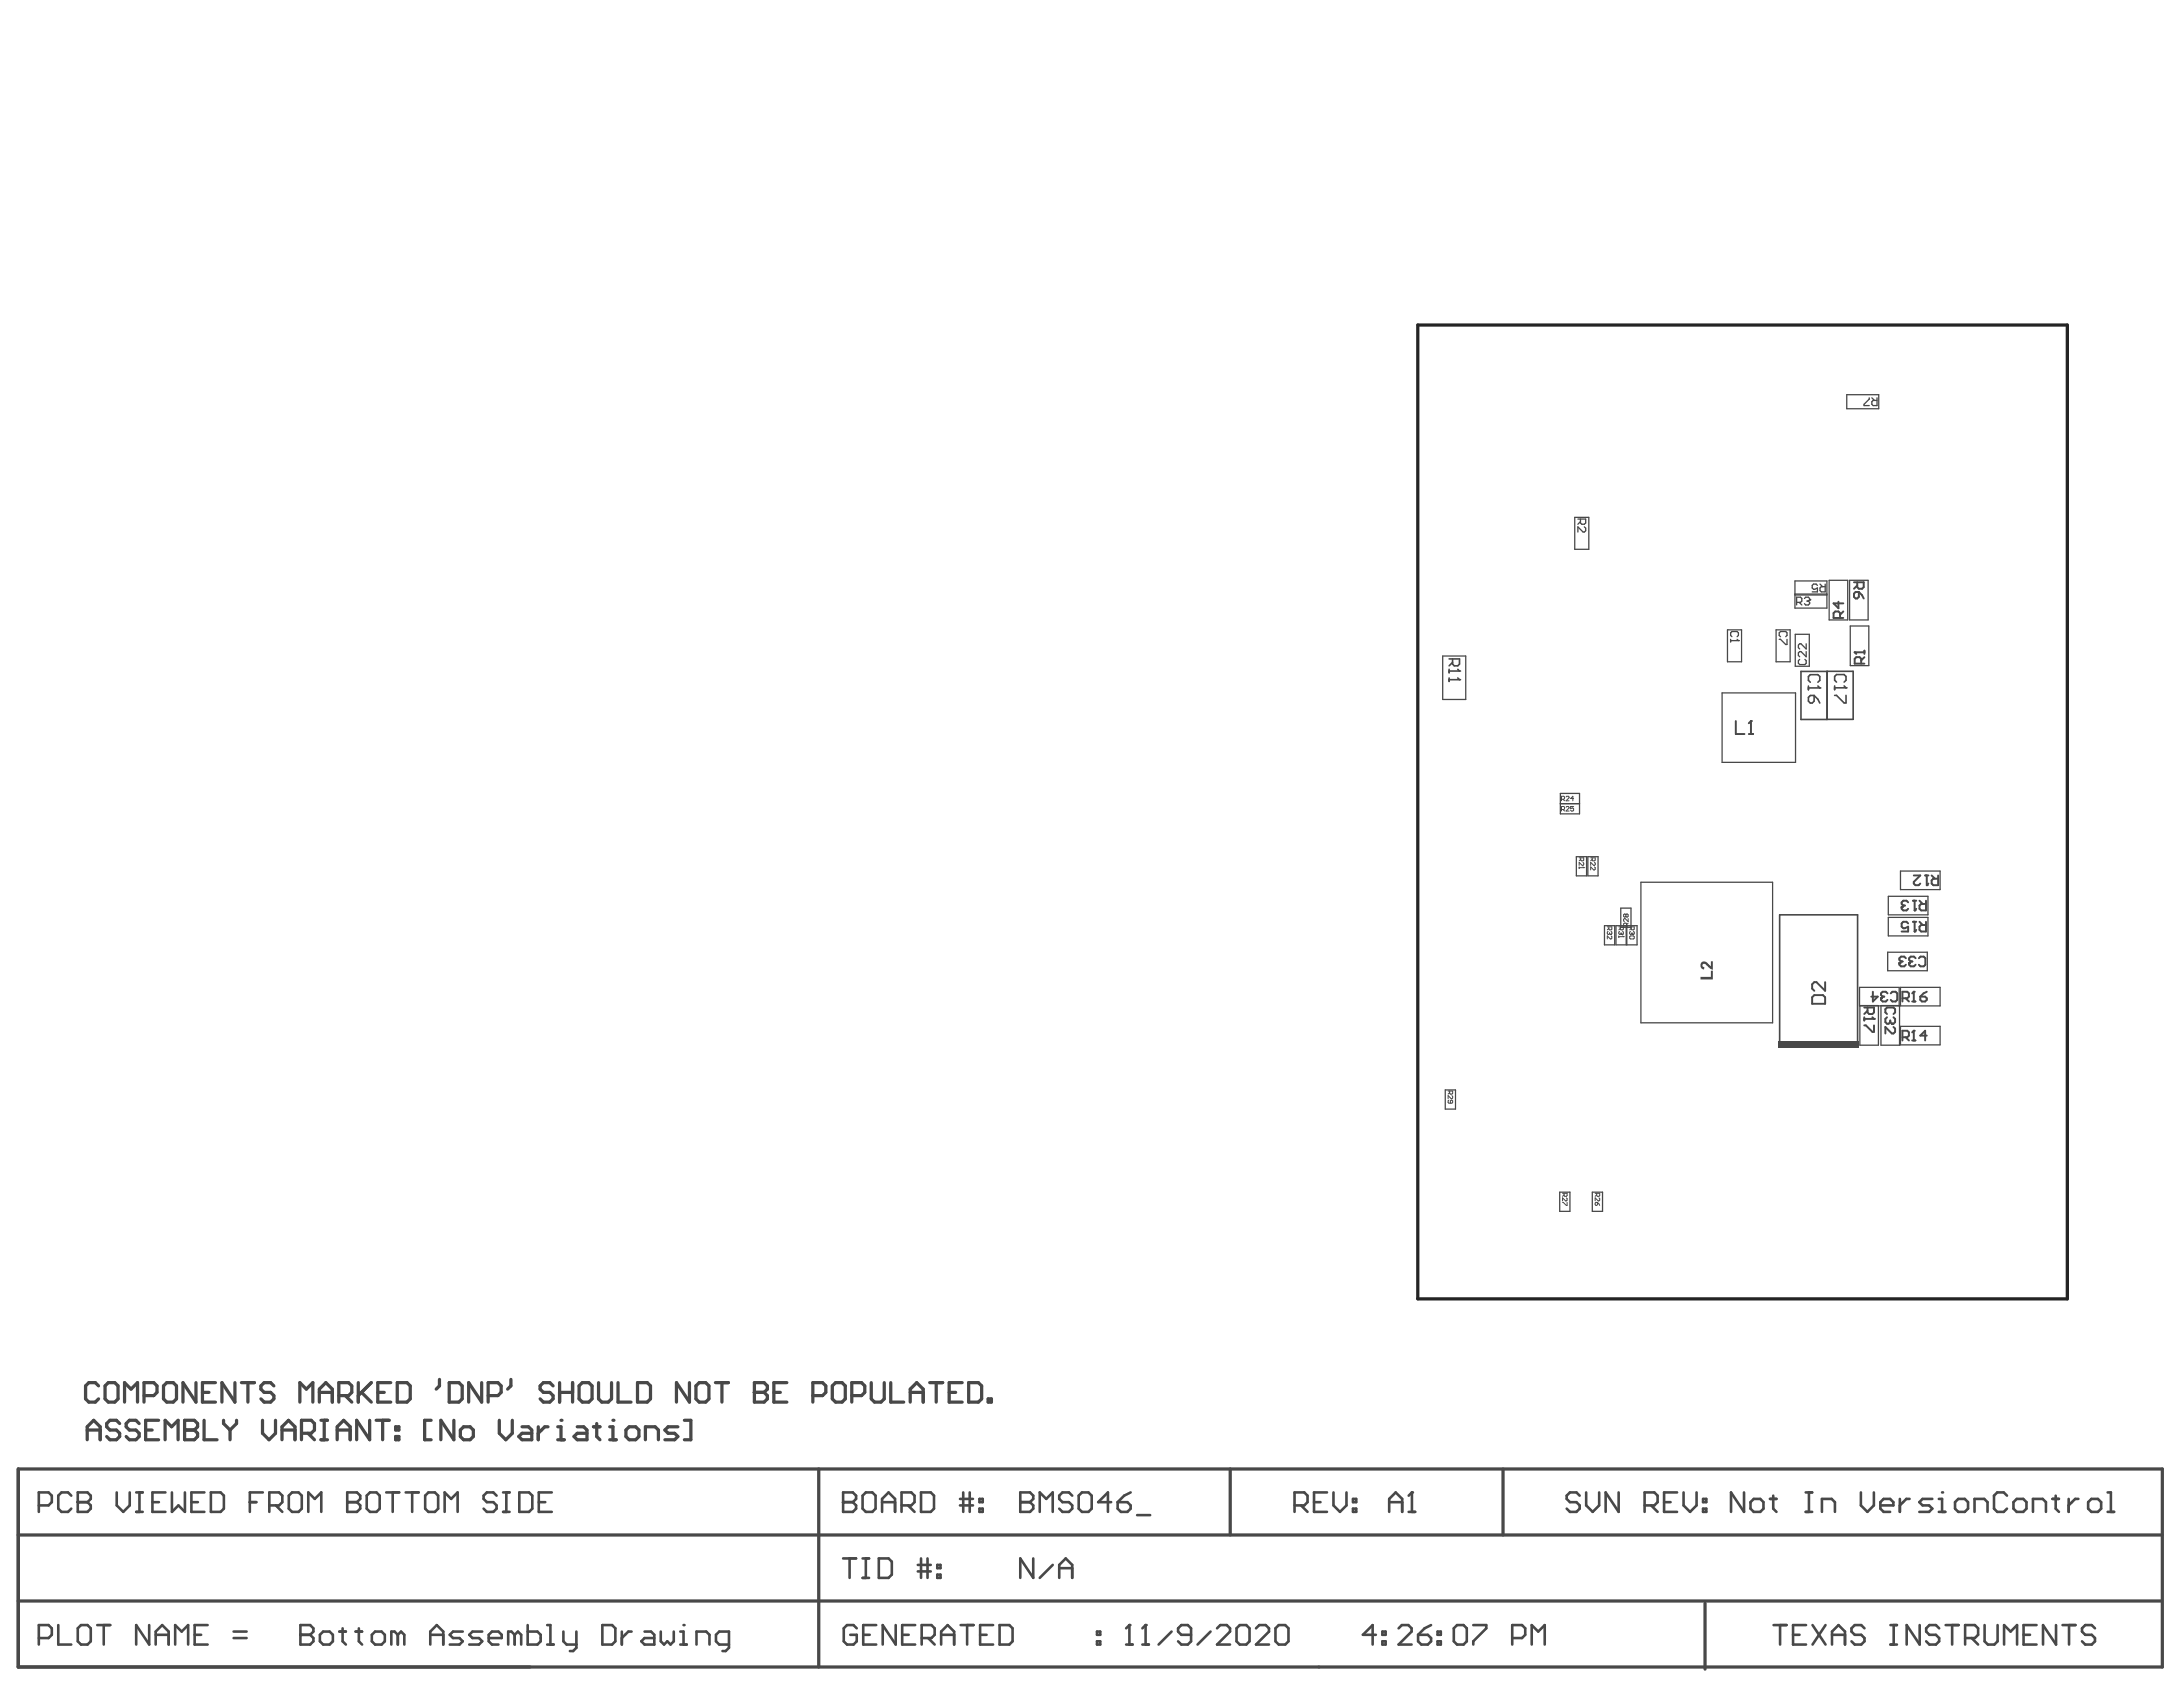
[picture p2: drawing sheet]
<svg xmlns="http://www.w3.org/2000/svg" width="279mm" height="216mm" viewBox="0 0 279 216" stroke-linecap="round" stroke-linejoin="round" font-family="sans-serif">
<path d="M181.5 41.6h83.1v124.6h-83.1z" fill="none" stroke="#242424" stroke-width=".41"/>
<g fill="none" stroke="#484848" stroke-width=".16">
<path d="M236.4 50.5h4.1v1.8h-4.1zM201.5 66.2h1.8v4.1h-1.8zM229.7 74.3h4.1v3.5h-4.1zM229.7 76h4.1M229.7 76.1h4.1M234.1 74.3h2.4v5h-2.4zM236.7 74.3h2.4v5h-2.4zM184.7 84h2.9v5.5h-2.9zM220.4 88.7h9.4v8.9h-9.4zM221.1 80.6h1.8v4.1h-1.8zM227.3 80.6h1.8v4.1h-1.8zM229.8 81.2h1.8v4.1h-1.8z"/>
<path d="M236.8 80.1h2.4v5.1h-2.4zM199.7 101.5h2.5v2.7h-2.5zM199.7 102.8h2.5M201.8 109.6h1.3v2.5h-1.3zM203.2 109.6h1.3v2.5h-1.3zM205.4 118.5h1.3v2.4h-1.3zM206.8 118.5h1.3v2.4h-1.3zM207.4 116.2h1.3v2.5h-1.3zM208.2 118.5h1.3v2.4h-1.3zM210 112.9h16.9v18h-16.9zM241.7 114.7h5.1v2.4h-5.1zM241.7 117.4h5.1v2.4h-5.1z"/>
<path d="M243.2 111.5h5.1v2.3h-5.1zM185 139.5h1.3v2.4h-1.3zM238 126.4h5.1v2.3h-5.1zM238 128.7h2.4v5.1h-2.4zM240.7 128.7h2.4v5.1h-2.4zM241.6 121.9h5.1v2.3h-5.1zM243.2 126.4h5.1v2.3h-5.1zM243.2 131.4h5.1v2.3h-5.1zM199.6 152.6h1.3v2.4h-1.3zM203.8 152.6h1.3v2.4h-1.3z"/>
</g>
<path d="M233.9 85.9v6.2h3.3v-6.2h-6.7v6.2h3.3v-6.2M227.8 133.7v-16.6h10v16.6" fill="none" stroke="#484848" stroke-width=".21"/>
<path d="M2.3 188h274.5v25.3h-274.5zM2.3 196.4h274.5M104.8 188v25.3M157.5 188v8.4M192.4 188v8.4M2.3 204.9h274.4M218.2 205.2v8.4" fill="none" stroke="#484848" stroke-width=".41"/>
<path d="M227.6 133.3h10.3v.8h-10.3z" fill-rule="evenodd" fill="#484848"/>
<g fill="none" stroke="#484848" stroke-width=".33">
<path d="M223.2 191v2.5l-1.6-2.5v2.5M224 192.2l.5-.4h.8l.4 .4v.9l-.4 .4h-.8l-.5-.4zM226.5 191.8h.9M227 191.4v1.7l.4 .4M231.1 193.5h.8M231.1 191h.8M231.5 191v2.5M233.2 193.5v-1.7h1.2l.4 .4v1.3M238.2 191v1.7l.8 .8 .8-.8v-1.7M240.7 192.7h1.6v-.5l-.4-.4h-.8l-.4 .4v.9l.4 .4h.8M243.2 191.8v1.7M244.4 191.8h-.4l-.8 .9"/>
<path d="M247.3 191.8h-1.2l-.4 .4 .4 .5h.8l.4 .4-.4 .4h-1.2M248.1 193.5h.9M248.1 191.8h.5v1.7"/>
</g>
<circle cx="248.6" cy="191" r=".17" fill="#484848"/>
<path d="M250.6 191.8h.9l.4 .4v.9l-.4 .4h-.9l-.4-.4v-.9zM252.7 193.5v-1.7h1.3l.4 .4v1.3M256.9 191.4l-.4-.4h-.9l-.4 .4v1.7l.4 .4h.9l.4-.4M257.7 192.2l.4-.4h.9l.4 .4v.9l-.4 .4h-.9l-.4-.4zM260.2 193.5v-1.7h1.2l.5 .4v1.3M262.7 191.8h.8M263.1 191.4v1.7l.4 .4M264.8 191.8v1.7M266 191.8h-.4l-.8 .9M267.3 192.2l.4-.4h.8l.4 .4v.9l-.4 .4h-.8l-.4-.4zM269.8 193.5h.8M269.8 191h.4v2.5" fill="none" stroke="#484848" stroke-width=".33"/>
<g fill="none" stroke="#484848" stroke-width=".13">
<path d="M202.1 109.8h.6v.3l-.3 .1-.1-.1v-.3M202.1 110.9v.2M202.1 111h.6M202.3 110l-.2 .2M202.6 110.4l.1 .1-.1 .3-.5-.4v.4M202.6 110.9l.1 .1M202.7 111h.1M205.7 118.6h.6v.3l-.3 .1-.1-.1v-.3M205.8 119.2l-.1 .3 .1 .1 .2-.1M205.9 118.8l-.2 .2M206 119.5l.1 .1M206 119.4v.1"/>
<path d="M206.1 119.6h.1M206.2 119.2l.1 .3-.2 .1M206.2 119.8l.1 .1-.1 .3-.5-.4v.4M208.1 117.1l-.1-.1-.2 .1 .1 .3 .2-.1M208.1 117.1l.1-.1 .2 .1-.1 .3-.2-.1M208.1 117.1v.2M208.2 118.5v-.3l-.1-.1-.3 .1v.3h.6M208.4 117.6v.3l-.4-.3-.2 .1 .1 .2M208.4 118.1l-.2 .2M208.6 118.6h.6v.3l-.3 .1-.1-.1v-.3M208.6 119.9l.1-.1h.4l.1 .3-.1 .1h-.4zM208.7 119.2l-.1 .3 .1 .1 .2-.1"/>
<path d="M208.8 118.8l-.2 .2M208.9 119.5l.1 .1M208.9 119.4v.1M209 119.6h.1M209.1 119.2l.1 .3-.2 .1M185.3 139.6h.6v.3l-.1 .1-.3-.1v-.3M185.5 139.8l-.2 .2M185.4 140.8l-.1 .1 .1 .3h.4l.1-.3-.1-.1-.2 .1v.3M185.8 140.2l.1 .1-.1 .3-.5-.4v.4M204.2 152.7h.5v.3l-.2 .1-.1-.1v-.3M204.2 154l.3-.1v.3l-.2 .1zM204.4 152.9l-.2 .2"/>
<path d="M204.5 153.9l.2 .4M204.6 153.3l.1 .1-.1 .3-.4-.4v.4"/>
</g>
<g fill="none" stroke="#484848" stroke-width=".25">
<path d="M235.3 77v.8l-.6-.6h1.2M235.5 79.1v-.6l-.2-.2h-.4l-.2 .2v.6h1.2M235.9 78.3l-.4 .4M237.4 83.5h.1M237.4 83.5h1.2M237.4 83.5l.2 .2M238.2 84.9v-.6l-.2-.2h-.4l-.2 .2v.6h1.2M238.6 84.1l-.4 .4M238.6 83.3v.4M238.6 128.9h1.3v.7l-.3 .2h-.4l-.2-.2v-.7M238.6 131.2h.2l.8 .9h.3v-.9M238.6 130.2v.4"/>
<path d="M238.6 130.4h1.3M239 129.4l-.4 .4M239.6 130.2l.3 .2M239.9 130.4h.1M241.5 129.8l-.2-.2v-.4l.2-.3h.8l.3 .3v.4l-.3 .2M241.5 130.2l-.2 .2v.4l.2 .2h.2l.2-.2M241.9 130.8l.2 .2M241.9 130.6v.2M242.1 131h.1M242.3 130.2l.3 .2v.4l-.3 .2h-.2M242.3 131.4l.3 .2v.5l-.3 .2h-.2l-.8-.9v.9"/>
</g>
<g fill="none" stroke="#484848" stroke-width=".21">
<path d="M231.5 88h1.4M231.5 89.3l.2-.3h.5v.7l-.3 .3h-.2l-.2-.3zM231.5 87.8v.5M231.7 87.3l-.2-.2v-.5l.2-.3h1l.2 .3v.5l-.2 .2M232.2 89l.5 .5 .2 .5M232.7 87.8l.2 .2M232.9 88h.1M234.8 89h.3l.9 1h.3v-1M234.8 87.8v.5M234.8 88h1.5M235.1 87.3l-.3-.2v-.5l.3-.3h.9l.3 .3v.5l-.3 .2M236 87.8l.3 .2"/>
<path d="M236.3 88h.1"/>
</g>
<path d="M202 66.4h.9v.5l-.1 .2h-.4l-.1-.2v-.5M202.3 66.8l-.3 .3M202.8 67.4l.1 .2v.3l-.1 .2h-.2l-.6-.7v.7M221.5 81.8v.4M221.5 82h1M221.7 81.5l-.2-.2v-.3l.2-.2h.6l.2 .2v.3l-.2 .2M222.3 81.8l.2 .2M222.5 82h.1M227.7 81.8h.2l.7 .7h.1v-.7M227.9 81.5l-.2-.2v-.3l.2-.2h.7l.1 .2v.3l-.1 .2" fill="none" stroke="#484848" stroke-width=".17"/>
<g fill="#484848">
<path d="M217.6 125h1.4v-.8h.2v1.1h-1.6z"/>
<path d="M217.7 123.2h.1a.6 .6 0 0 1 .9 .2l.3 .2v-.6h.2v1.1l-.3-.1-.3-.3a.58 .58 0 0 0-.6-.3l-.1 .2 .2 .2v.3a.53 .53 0 0 1-.4-.9z"/>
</g>
<g fill="none" stroke="#484848" stroke-width=".13">
<path d="M199.9 102.3h.2l.1-.3-.1-.1h-.2v.6M199.9 103.6h.2l.1-.1-.1-.3h-.2v.6M200 102.3l.2 .2M200 103.6l.2 .2M200.4 102l.1-.1 .3 .1-.4 .5h.4M200.4 103.3l.1-.1 .3 .1-.4 .5h.4M201.4 102.2h-.4l.3-.3v.6M201.4 103.2h-.4v.3l.2-.1 .2 .1-.1 .3-.3-.1M203.6 109.8h.6v.3l-.3 .1-.1-.1v-.3M203.8 110l-.2 .2M204.1 110.4l.1 .1-.1 .3-.5-.4v.4M204.1 110.9l.1 .1-.1 .3-.5-.4v.4"/>
<path d="M200 152.7h.6v.3l-.1 .1-.3-.1v-.3M200 153.9l.5 .4h.1v-.4M200.2 152.9l-.2 .2M200.5 153.3l.1 .1-.1 .3-.5-.4v.4"/>
</g>
<path d="M177.8 193.5v-1.7l.8-.8 .9 .8v1.7M177.8 192.2h1.7M180.3 193.5h.8M180.7 191v2.5" fill="none" stroke="#484848" stroke-width=".33"/>
<circle cx="180.7" cy="191" r=".17" fill="#484848"/>
<path d="M180.7 191l-.4 .4" fill="none" stroke="#484848" stroke-width=".33"/>
<path d="M55.2 181.8h-.9v2.5h.9M58.1 181.8v2.5l-1.7-2.5v2.5M58.9 183l.4-.4h.9l.4 .4v.8l-.4 .5h-.9l-.4-.5zM63.9 181.8v1.6l.8 .9 .9-.9v-1.6M66.8 182.6h.8l.5 .4v1.3h-1.3l-.4-.5 .4-.4h1.3M68.9 182.6v1.7M70.1 182.6h-.4l-.8 .8M71.4 184.3h.8M71.4 182.6h.4v1.7" fill="none" stroke="#484848" stroke-width=".41"/>
<circle cx="71.8" cy="181.8" r=".21" fill="#484848"/>
<path d="M73.9 182.6h.8l.4 .4v1.3h-1.2l-.4-.5 .4-.4h1.2M76 182.6h.8M76.4 182.2v1.6l.4 .5M78 182.6h.4v1.7M78 184.3h.9" fill="none" stroke="#484848" stroke-width=".41"/>
<circle cx="78.4" cy="181.8" r=".21" fill="#484848"/>
<path d="M80.1 183l.4-.4h.9l.4 .4v.8l-.4 .5h-.9l-.4-.5zM82.6 184.3v-1.7h1.3l.4 .4v1.3M86.8 182.6h-1.3l-.4 .4 .4 .4h.8l.5 .4-.5 .5h-1.2M87.6 181.8h.8v2.5h-.8" fill="none" stroke="#484848" stroke-width=".41"/>
<path d="M230.3 84.4l-.1 .2v.3l.1 .1h.7l.2-.1v-.3l-.2-.2M231.2 82.4v.7l-.7-.7h-.2l-.1 .2v.3l.1 .2M231.2 83.4v.7l-.7-.7h-.2l-.1 .2v.3l.1 .2" fill="none" stroke="#484848" stroke-width=".17"/>
<path d="M207.2 118.6h.6v.3l-.3 .1-.1-.1v-.3M207.2 119.8v.2M207.2 119.9h.6M207.3 119.2l-.1 .3 .1 .1 .2-.1M207.4 118.8l-.2 .2M207.5 119.5l.1 .1M207.5 119.4v.1M207.6 119.6h.1M207.7 119.2l.1 .3-.2 .1M207.7 119.8l.1 .1M207.8 119.9h.1" fill="none" stroke="#484848" stroke-width=".13"/>
<g fill="none" stroke="#484848" stroke-width=".25">
<path d="M243.4 116.1h.1M243.4 116.1v.2l.2 .2h.4l.2-.2M243.6 115.9l-.2 .2M243.6 115.9h.2M244.2 118.2l-.2-.2h-.4l-.2 .2v.4l.2 .2h.2l.4-.2v.6h-.8M244.2 115.5l-.2-.2h-.4l-.2 .2v.2l.2 .2M244.8 118h.5M244.8 115.3h.5M244.9 112h.9l-.9 .9v.2l.3 .2h.4l.2-.2M245.1 119.2h.1M245.1 116.5h.1M245.1 115.3v1.2"/>
<path d="M245.1 118v1.2M245.3 119l-.2 .2M245.3 116.3l-.2 .2M245.7 118l.4 .4M245.7 115.3l.4 .4M246.4 112h.4M246.5 115.3v1.2h-.6l-.2-.2v-.4l.2-.2h.6M246.5 118v1.2h-.6l-.2-.2v-.4l.2-.2h.6M246.6 113.3h.1M246.6 112v1.3M246.8 113.1l-.2 .2M247.2 112l.4 .5"/>
<path d="M248.1 112v1.3h-.7l-.2-.2v-.4l.2-.2h.7M231.9 127.6l.3-.2h1.1l.3 .2v.9h-1.7zM233.6 125.7v1.1l-1.1-1.1h-.3l-.3 .3v.5l.3 .3M243.5 127.8h.6l.2-.3v-.4l-.2-.2h-.6v1.3M243.5 132.7h.6l.2-.2v-.4l-.2-.2h-.6v1.3M243.9 132.7l.4 .5M243.9 127.8l.4 .4M244.7 133.2h.5M244.7 128.2h.5M244.9 131.9h.1M244.9 126.9h.1M244.9 126.9v1.3"/>
<path d="M244.9 131.9v1.3M244.9 131.9l-.2 .2M244.9 126.9l-.2 .2M245.8 127.5h.6l.2 .3v.2l-.2 .2h-.4l-.2-.2zM246.6 132.5h-.8l.6-.6v1.3M246.6 126.9l-.4 .2-.4 .4"/>
</g>
<path d="M202.2 191.4l-.4-.4h-.9l-.4 .4v.4l.4 .4h.9l.4 .5v.4l-.4 .4h-.9l-.4-.4M203 191v1.7l.8 .8 .9-.8v-1.7M207.2 191v2.5l-1.7-2.5v2.5M210.5 192.7h1.2l.5-.5v-.8l-.5-.4h-1.2v2.5M211.3 192.7l.9 .8M213 192.2h.8M214.6 191h-1.6v2.5h1.6M215.5 191v1.7l.8 .8 .8-.8v-1.7M218 191.8h.4v.4h-.4zM218 193.1h.4v.4h-.4zM144.1 210.5h.9M144.5 208v2.5" fill="none" stroke="#484848" stroke-width=".33"/>
<circle cx="144.5" cy="208" r=".17" fill="#484848"/>
<path d="M144.5 208l-.4 .4M146.2 210.5h.8M146.6 208v2.5" fill="none" stroke="#484848" stroke-width=".33"/>
<circle cx="146.6" cy="208" r=".17" fill="#484848"/>
<path d="M130.6 191v2.5h1.2l.4-.4v-.4l-.4-.5h-1.2M146.6 208l-.4 .4M150 208.8l-1.7 1.7M152.4 209.2h-1.2l-.4-.4v-.4l.4-.4h.8l.4 .4v1.7l-.4 .4h-.8l-.4-.4M154.9 208.8l-1.6 1.7M155.8 208.4l.4-.4h.8l.4 .4v.4l-1.6 1.7h1.6M158.3 208.4l.4-.4h.8l.4 .4v1.7l-.4 .4h-.8l-.4-.4zM160.8 208.4l.4-.4h.8l.4 .4v.4l-1.6 1.7h1.6M163.2 208.4l.5-.4h.8l.4 .4v1.7l-.4 .4h-.8l-.5-.4z" fill="none" stroke="#484848" stroke-width=".33"/>
<circle cx="130.6" cy="192.2" r=".17" fill="#484848"/>
<g fill="none" stroke="#484848" stroke-width=".33">
<path d="M107.9 191v2.5h1.3l.4-.4v-.4l-.4-.5h-1.3M107.9 199.4h1.7M108.7 199.4v2.5M110.4 199.4h.8M110.8 199.4v2.5M112.5 199.4h1.2l.4 .5v1.6l-.4 .4h-1.2zM117.9 199.4v2.5M118.7 199.4v2.5M130.6 191h1.2l.4 .4v.4l-.4 .4h-1.2M132.2 199.4v2.5l-1.6-2.5v2.5M133.1 193.5v-2.5l.8 .8 .8-.8v2.5M137.2 191.4l-.4-.4h-.8l-.4 .4v.4l.4 .4h.8l.4 .5v.4l-.4 .4h-.8l-.4-.4"/>
<path d="M138.1 191.4l.4-.4h.8l.4 .4v1.7l-.4 .4h-.8l-.4-.4zM142.2 192.2h-1.6l1.2-1.2v2.5M143 192.2h1.3l.4 .5v.4l-.4 .4h-.8l-.5-.4zM144.7 191l-.8 .4-.9 .8M145.5 193.9h1.7M165.7 192.7h1.2l.4-.5v-.8l-.4-.4h-1.2v2.5M166.5 192.7l.8 .8M168.2 192.2h.8M169.8 191h-1.6v2.5h1.6M170.7 191v1.7l.8 .8 .8-.8v-1.7M173.2 191.8h.4v.4h-.4zM173.2 193.1h.4v.4h-.4z"/>
<path d="M109.7 208.4l-.5-.4h-.8l-.4 .4v1.7l.4 .4h.8l.5-.4v-.9h-.9M110.4 201.9h.8M110.5 209.2h.8M112.1 208h-1.6v2.5h1.6M114.6 208v2.5l-1.6-2.5v2.5M115.5 209.2h.8M117.1 208h-1.6v2.5h1.6M117.5 200.3h1.6M117.5 201.1h1.6M118 209.6h1.2l.4-.4v-.8l-.4-.4h-1.2v2.5M118.8 209.6l.8 .9M120 200.3h.4v.4h-.4z"/>
<path d="M120 201.5h.4v.4h-.4zM120.5 209.2h1.6M120.5 210.5v-1.7l.8-.8 .8 .8v1.7M123 208h1.6M123.8 208v2.5M125.4 209.2h.9M127.1 208h-1.7v2.5h1.7M127.9 208h1.3l.4 .4v1.7l-.4 .4h-1.3zM134.7 200.3l-1.6 1.6M135.6 201.9v-1.6l.8-.9 .8 .9v1.6M135.6 200.7h1.6M140.4 210.1h.4v.4h-.4z"/>
<path d="M140.4 208.8h.4v.4h-.4zM176.1 209.2h-1.7l1.3-1.2v2.5M176.9 210.1h.4v.4h-.4zM176.9 208.8h.4v.4h-.4zM179 208.4l.4-.4h.9l.4 .4v.4l-1.7 1.7h1.7M181.5 209.2h1.2l.5 .4v.5l-.5 .4h-.8l-.4-.4zM183.2 208l-.9 .4-.8 .8M184 210.1h.4v.4h-.4zM184 208.8h.4v.4h-.4zM186.1 208.4l.4-.4h.8l.4 .4v1.7l-.4 .4h-.8l-.4-.4zM188.6 208h1.6v.4l-1.6 1.7v.4M193.6 209.6h1.2l.4-.4v-.8l-.4-.4h-1.2v2.5"/>
<path d="M196 210.5v-2.5l.9 .8 .8-.8v2.5"/>
</g>
<g fill="none" stroke="#484848" stroke-width=".25">
<path d="M237.3 74.5h1.2v.6l-.2 .2h-.4l-.2-.2v-.6M237.3 76l.2-.2h.4v.6l-.2 .2h-.2l-.2-.2zM237.7 74.9l-.4 .4M237.9 75.8l.4 .4 .2 .4M243.1 123.3h.1M243.1 123.3v.2l.2 .2h.4l.2-.2M243.3 123h.2M243.3 123l-.2 .3M243.9 122.6l-.2-.2h-.4l-.2 .2v.2l.2 .2M244.3 123.3h.1M244.3 123.3v.2l.3 .2h.4l.2-.2M244.6 123l-.3 .3"/>
<path d="M244.6 123h.2M245.2 122.6l-.2-.2h-.4l-.3 .2v.2l.3 .2M245.6 122.6l.2-.2h.4l.2 .2v.9l-.2 .2h-.4l-.2-.2"/>
</g>
<path d="M185.5 84.3h1.3v.7l-.2 .2h-.5l-.2-.2v-.7M185.5 85.7v.4M185.5 86.8v.4M185.5 85.9h1.3M185.5 87h1.3M185.9 84.8l-.4 .4M186.6 85.7l.2 .2M186.6 86.8l.2 .2M186.8 85.9h.1M186.8 87h.1" fill="none" stroke="#484848" stroke-width=".21"/>
<path d="M232.6 74.9l-.2-.1h-.3l-.2 .1v.3l.2 .2 .5-.2v.5h-.7M232.9 74.8l.4 .3M233.6 74.8v.9h-.5l-.2-.1v-.4l.2-.1h.5" fill="none" stroke="#484848" stroke-width=".17"/>
<circle cx="107.9" cy="192.2" r=".17" fill="#484848"/>
<g fill="none" stroke="#484848" stroke-width=".33">
<path d="M107.9 191h1.3l.4 .4v.4l-.4 .4h-1.3M110.4 191.4l.4-.4h.8l.5 .4v1.7l-.5 .4h-.8l-.4-.4zM112.9 192.2h1.7M112.9 193.5v-1.7l.8-.8 .9 .8v1.7M115.4 192.7h1.2l.4-.5v-.8l-.4-.4h-1.2v2.5M116.2 192.7l.8 .8M117.9 191h1.2l.4 .4v1.7l-.4 .4h-1.2zM122.9 192.7h1.6M122.9 191.8h1.6M123.3 191v2.5M124.1 191v2.5M125.4 191.8h.4v.4h-.4z"/>
<path d="M125.4 193.1h.4v.4h-.4zM5 209.6h1.2l.4-.4v-.8l-.4-.4h-1.2v2.5M7.5 208v2.5h1.6M10 208.4l.4-.4h.8l.4 .4v1.7l-.4 .4h-.8l-.4-.4zM12.4 208h1.7M13.3 208v2.5M19.1 208v2.5l-1.7-2.5v2.5M19.9 210.5v-1.7l.9-.8 .8 .8v1.7M19.9 209.2h1.7M22.4 210.5v-2.5l.9 .8 .8-.8v2.5M24.9 209.2h.8M26.6 208h-1.7v2.5h1.7"/>
<path d="M29.9 209.6h1.7M29.9 208.8h1.7M38.4 208v2.5h1.3l.4-.4v-.5l-.4-.4h-1.3M227 208h1.7M227.8 208v2.5M229.5 209.2h.8M231.2 208h-1.7v2.5h1.7M232 208l1.6 2.5M233.6 208l-1.6 2.5M234.5 209.2h1.6M234.5 210.5v-1.7l.8-.8 .8 .8v1.7M238.6 208.4l-.4-.4h-.8l-.4 .4v.4l.4 .4h.8l.4 .4v.5l-.4 .4h-.8l-.4-.4"/>
<path d="M242 208h.8M242 210.5h.8M242.4 208v2.5M245.7 208v2.5l-1.7-2.5v2.5M248.2 208.4l-.4-.4h-.9l-.4 .4v.4l.4 .4h.9l.4 .4v.5l-.4 .4h-.9l-.4-.4M249 208h1.7M249.9 208v2.5M251.5 209.6h1.3l.4-.4v-.8l-.4-.4h-1.3v2.5M252.3 209.6l.9 .9M254 208v2.1l.4 .4h.9l.4-.4v-2.1M256.5 210.5v-2.5l.8 .8 .9-.8v2.5M259 209.2h.8"/>
<path d="M260.7 208h-1.7v2.5h1.7M263.1 208v2.5l-1.6-2.5v2.5M264 208h1.6M264.8 208v2.5M268.1 208.4l-.4-.4h-.8l-.4 .4v.4l.4 .4h.8l.4 .4v.5l-.4 .4h-.8l-.4-.4"/>
</g>
<path d="M222.2 92.3v1.6h1.1M223.8 93.9h.6M224.1 92.3h.1M224.1 92.3v1.6M224.1 92.3l-.3 .3M239.7 126.9v1.3l.6-.7h-.8M240.7 127.8h.1M240.7 127.8v.2l.3 .2h.4l.2-.2M241 127.5l-.3 .3M241 127.5h.2M241.6 127.1l-.2-.2h-.4l-.3 .2v.2l.3 .2M242 127.1l.2-.2h.4l.2 .2v.9l-.2 .2h-.4l-.2-.2" fill="none" stroke="#484848" stroke-width=".25"/>
<path d="M239.2 50.9v.2l-.6 .6v.2h.6M239.6 50.9l.3 .3M240.2 50.9v1h-.5l-.1-.2v-.3l.1-.2h.5M230 77.1h.4l.2-.2v-.3l-.2-.2h-.4v1M230.3 77.1l.3 .3M230.9 76.6l.2-.2h.3l.2 .2v.2M231.3 76.9h.1M231.4 76.9l.2 .2v.2l-.2 .1h-.3l-.2-.1M231.6 76.8h.1M231.6 76.8l-.2 .1" fill="none" stroke="#484848" stroke-width=".17"/>
<circle cx="38.4" cy="209.2" r=".17" fill="#484848"/>
<g fill="none" stroke="#484848" stroke-width=".33">
<path d="M38.4 208h1.3l.4 .4v.4l-.4 .4h-1.3M40.9 209.2l.5-.4h.8l.4 .4v.9l-.4 .4h-.8l-.5-.4zM43.4 208.8h.9M43.9 208.4v1.7l.4 .4M45.5 208.8h.8M45.9 208.4v1.7l.4 .4M47.6 209.2l.4-.4h.8l.5 .4v.9l-.5 .4h-.8l-.4-.4zM50.9 209.2l-.4-.4h-.4v1.7M50.9 209.2v1.3M50.9 209.2l.4-.4 .4 .4v1.3M55.1 209.2h1.6M55.1 210.5v-1.7l.8-.8 .8 .8v1.7"/>
<path d="M59.2 208.8h-1.2l-.4 .4 .4 .4h.8l.4 .5-.4 .4h-1.2M61.7 208.8h-1.2l-.4 .4 .4 .4h.8l.4 .5-.4 .4h-1.2M62.6 209.6h1.6v-.4l-.4-.4h-.8l-.4 .4v.9l.4 .4h.8M65.9 209.2l-.4-.4h-.5v1.7M65.9 209.2v1.3M65.9 209.2l.4-.4 .4 .4v1.3M67.5 208v2.5h1.3l.4-.4v-.9l-.4-.4h-1.3M70 208h.4v2.5M70 210.5h.9M72.1 208.8v1.3l.4 .4h1.3M73.8 208.8v2.1l-.4 .4h-.5M77.1 208h1.2l.5 .4v1.7l-.5 .4h-1.2z"/>
<path d="M79.6 208.8v1.7M80.8 208.8h-.4l-.8 .8M82.5 208.8h.8l.4 .4v1.3h-1.2l-.4-.4 .4-.5h1.2M84.6 208.8v1.3l.4 .4 .4-.4 .4 .4 .4-.4v-1.3M87.1 210.5h.8M87.1 208.8h.4v1.7"/>
</g>
<circle cx="87.5" cy="208" r=".17" fill="#484848"/>
<path d="M5 192.7h1.2l.4-.5v-.8l-.4-.4h-1.2v2.5M9.1 191.4l-.4-.4h-.8l-.4 .4v1.7l.4 .4h.8l.4-.4M10 191v2.5h1.2l.4-.4v-.4l-.4-.5h-1.2M89.1 210.5v-1.7h1.3l.4 .4v1.3M93.3 210.5h-1.2l-.5-.4v-.9l.5-.4h1.2v2.1l-.4 .4h-.4" fill="none" stroke="#484848" stroke-width=".33"/>
<circle cx="10" cy="192.2" r=".17" fill="#484848"/>
<g fill="none" stroke="#484848" stroke-width=".33">
<path d="M10 191h1.2l.4 .4v.4l-.4 .4h-1.2M14.9 191v1.7l.9 .8 .8-.8v-1.7M17.4 191h.9M17.4 193.5h.9M17.8 191v2.5M19.5 192.2h.8M21.2 191h-1.7v2.5h1.7M22 191v2.5l.8-.8 .9 .8v-2.5M24.5 192.2h.8M26.2 191h-1.7v2.5h1.7M27 191h1.2l.5 .4v1.7l-.5 .4h-1.2zM32 192.2h.8"/>
<path d="M33.6 191h-1.6v2.5M34.5 192.7h1.2l.4-.5v-.8l-.4-.4h-1.2v2.5M35.3 192.7l.8 .8M37 191.4l.4-.4h.8l.4 .4v1.7l-.4 .4h-.8l-.4-.4zM39.5 193.5v-2.5l.8 .8 .8-.8v2.5M44.4 191v2.5h1.3l.4-.4v-.4l-.4-.5h-1.3"/>
</g>
<circle cx="44.4" cy="192.2" r=".17" fill="#484848"/>
<g fill="none" stroke="#484848" stroke-width=".33">
<path d="M44.4 191h1.3l.4 .4v.4l-.4 .4h-1.3M46.9 191.4l.5-.4h.8l.4 .4v1.7l-.4 .4h-.8l-.5-.4zM49.4 191h1.7M50.3 191v2.5M51.9 191h1.7M52.8 191v2.5M54.4 191.4l.4-.4h.9l.4 .4v1.7l-.4 .4h-.9l-.4-.4zM56.9 193.5v-2.5l.8 .8 .9-.8v2.5M63.6 191.4l-.5-.4h-.8l-.4 .4v.4l.4 .4h.8l.5 .5v.4l-.5 .4h-.8l-.4-.4M64.4 191h.8M64.4 193.5h.8M64.8 191v2.5"/>
<path d="M66.5 191h1.2l.4 .4v1.7l-.4 .4h-1.2zM69 192.2h.8M70.6 191h-1.6v2.5h1.6"/>
</g>
<path d="M11.2 184.3v-1.7l.8-.8 .8 .8v1.7M11.2 183h1.6M15.3 182.2l-.4-.4h-.8l-.4 .4v.4l.4 .4h.8l.4 .4v.4l-.4 .5h-.8l-.4-.5M17.8 182.2l-.4-.4h-.8l-.5 .4v.4l.5 .4h.8l.4 .4v.4l-.4 .5h-.8l-.5-.5M18.6 183h.9M20.3 181.8h-1.7v2.5h1.7M21.1 184.3v-2.5l.9 .8 .8-.8v2.5M23.6 181.8v2.5h1.3l.4-.5v-.4l-.4-.4h-1.3" fill="none" stroke="#484848" stroke-width=".41"/>
<circle cx="23.6" cy="183" r=".21" fill="#484848"/>
<g fill="none" stroke="#484848" stroke-width=".41">
<path d="M12.6 177.4l-.4-.5h-.8l-.4 .5v1.6l.4 .4h.8l.4-.4M13.4 177.4l.5-.5h.8l.4 .5v1.6l-.4 .4h-.8l-.5-.4zM15.9 179.4v-2.5l.9 .9 .8-.9v2.5M18.4 178.6h1.3l.4-.4v-.8l-.4-.5h-1.3v2.5M20.9 177.4l.4-.5h.9l.4 .5v1.6l-.4 .4h-.9l-.4-.4zM25.1 176.9v2.5l-1.7-2.5v2.5M25.9 178.2h.8M27.6 176.9h-1.7v2.5h1.7M30.1 176.9v2.5l-1.7-2.5v2.5M30.9 176.9h1.7M31.7 176.9v2.5M35.1 177.4l-.5-.5h-.8l-.4 .5v.4l.4 .4h.8l.5 .4v.4l-.5 .4h-.8l-.4-.4"/>
<path d="M38.4 179.4v-2.5l.8 .9 .8-.9v2.5M40.9 178.2h1.6M40.9 179.4v-1.6l.8-.9 .8 .9v1.6M43.4 178.6h1.2l.4-.4v-.8l-.4-.5h-1.2v2.5M44.2 178.6l.8 .8M45.9 176.9v2.5M46.3 178.2l1.2 1.2M47.5 176.9l-1.6 1.7M48.4 178.2h.8M50 176.9h-1.6v2.5h1.6M50.8 176.9h1.3l.4 .5v1.6l-.4 .4h-1.3zM56.2 176.5v.9l-.4 .4"/>
<path d="M57.5 176.9h1.2l.5 .5v1.6l-.5 .4h-1.2zM61.6 176.9v2.5l-1.6-2.5v2.5M62.5 178.6h1.2l.4-.4v-.8l-.4-.5h-1.2v2.5M65.4 176.5v.9l-.4 .4M70.8 177.4l-.4-.5h-.9l-.4 .5v.4l.4 .4h.9l.4 .4v.4l-.4 .4h-.9l-.4-.4M71.6 178.2h1.7M71.6 176.9v2.5M73.3 176.9v2.5M74.5 176.9h.9l.4 .5v1.6l-.4 .4h-.9l-.4-.4v-1.6zM76.6 176.9v2.1l.4 .4h.9l.4-.4v-2.1M79.1 176.9v2.5h1.7M81.6 176.9h1.2l.5 .5v1.6l-.5 .4h-1.2z"/>
<path d="M88.2 176.9v2.5l-1.6-2.5v2.5M89.1 177.4l.4-.5h.8l.4 .5v1.6l-.4 .4h-.8l-.4-.4zM91.6 176.9h1.6M92.4 176.9v2.5M96.6 176.9v2.5h1.2l.4-.4v-.4l-.4-.4h-1.2M23.6 181.8h1.3l.4 .4v.4l-.4 .4h-1.3M26.1 181.8v2.5h1.7M28.6 181.8v.4l.8 .8M29.4 183v1.3M30.3 181.8v.4l-.9 .8M33.6 181.8v1.6l.8 .9 .9-.9v-1.6M36.1 183h1.7"/>
<path d="M36.1 184.3v-1.7l.8-.8 .9 .8v1.7M38.6 183.4h1.2l.4-.4v-.8l-.4-.4h-1.2v2.5M39.4 183.4l.8 .9M41.1 181.8h.8M41.1 184.3h.8M41.5 181.8v2.5M43.2 183h1.6M43.2 184.3v-1.7l.8-.8 .8 .8v1.7M47.3 181.8v2.5l-1.6-2.5v2.5M48.1 181.8h1.7M49 181.8v2.5M50.6 182.6h.5v.4h-.5z"/>
<path d="M50.6 183.8h.5v.5h-.5z"/>
</g>
<circle cx="96.6" cy="178.2" r=".21" fill="#484848"/>
<g fill="none" stroke="#484848" stroke-width=".41">
<path d="M96.6 176.9h1.2l.4 .5v.4l-.4 .4h-1.2M99 178.2h.9M100.7 176.9h-1.7v2.5h1.7M104 178.6h1.3l.4-.4v-.8l-.4-.5h-1.3v2.5M106.9 176.9h.9l.4 .5v1.6l-.4 .4h-.9l-.4-.4v-1.6zM109 178.6h1.3l.4-.4v-.8l-.4-.5h-1.3v2.5M111.5 176.9v2.1l.4 .4h.9l.4-.4v-2.1M114 176.9v2.5h1.7M116.5 178.2h1.7M116.5 179.4v-1.6l.8-.9 .9 .9v1.6M119 176.9h1.7M119.8 176.9v2.5"/>
<path d="M121.5 178.2h.8M123.1 176.9h-1.6v2.5h1.6M124 176.9h1.2l.4 .5v1.6l-.4 .4h-1.2zM126.5 179h.4v.4h-.4z"/>
</g>
</svg>
